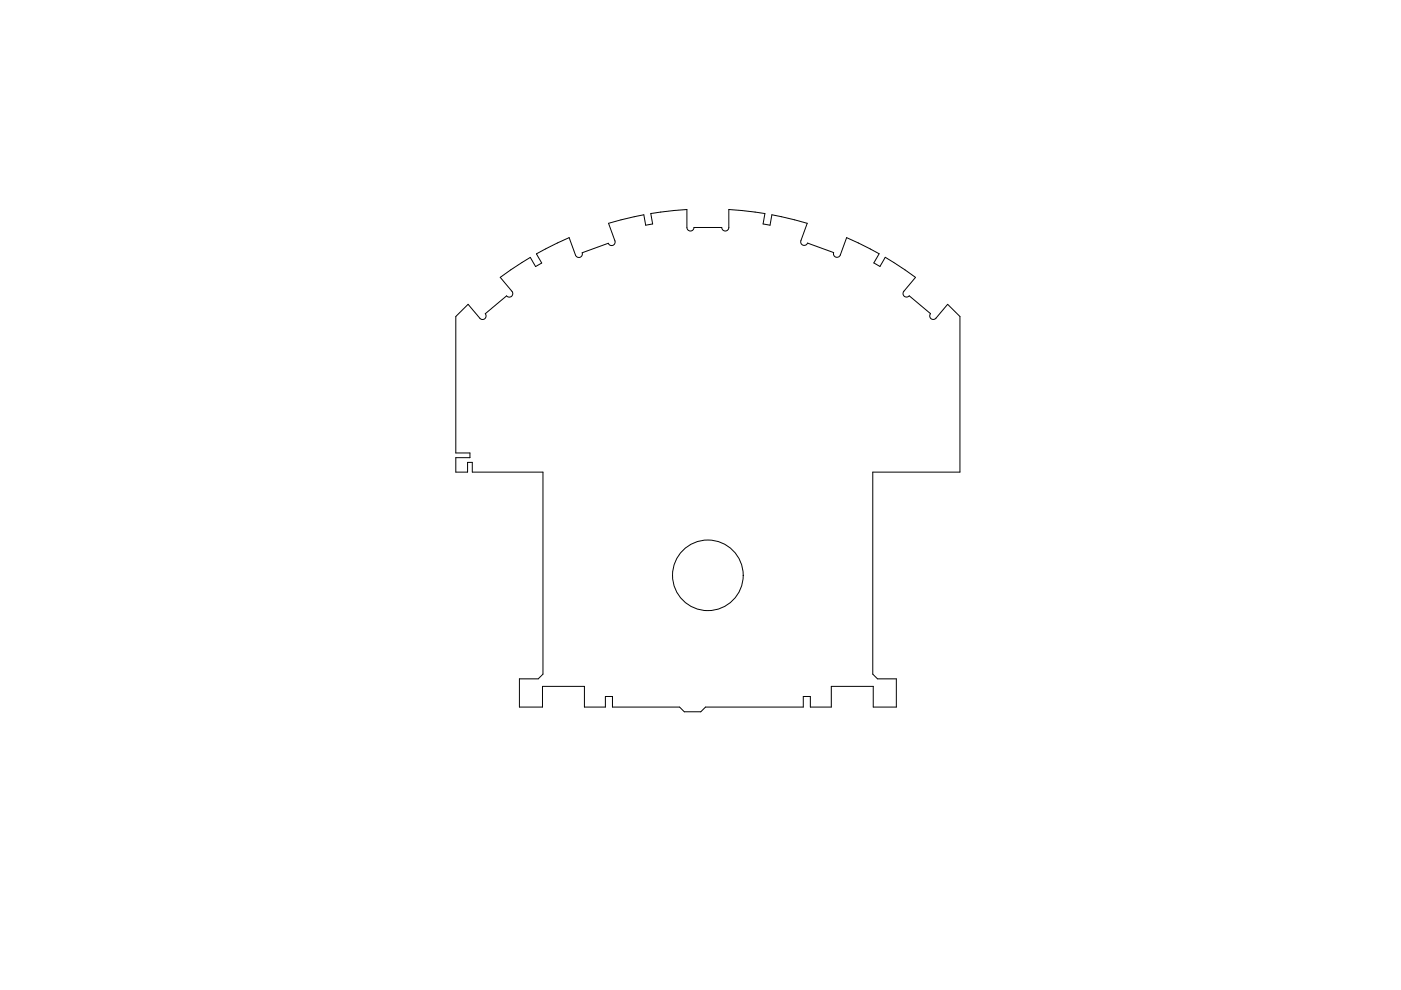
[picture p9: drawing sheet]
<svg xmlns="http://www.w3.org/2000/svg" width="297mm" height="210mm" viewBox="0 0 297 210" stroke-linecap="round" stroke-linejoin="round" font-family="sans-serif">
<g fill="none" stroke="#000" stroke-width=".21">
<path d="M120.7 50.4l1.3 3.7a.75 .75 0 0 0 1 .5 .75 .75 0 0 0 .4-1l5.6-2a.75 .75 0 0 0 .9 .4 .75 .75 0 0 0 .5-.9l-1.4-3.8 7.5-1.8 .4 2.2 1.5-.2-.4-2.2 7.6-.9v3.8a.75 .75 0 0 0 .8 .8 .75 .75 0 0 0 .7-.8h5.9a.75 .75 0 0 0 .8 .8 .75 .75 0 0 0 .7-.8v-3.8l7.7 .9-.4 2.2 1.5 .2 .4-2.2 7.4 1.8-1.3 3.7a.75 .75 0 0 0 .5 1 .75 .75 0 0 0 .9-.5l5.6 2.1a.75 .75 0 0 0 .4 .9 .75 .75 0 0 0 1-.4l1.3-3.7M120.7 50.4l-7 3.4 1.2 2-1.3 .7-1.2-1.9-6.3 4.2 2.4 3a.75 .75 0 0 1 0 1 .75 .75 0 0 1-1.1-.1l-4.5 3.8a.75 .75 0 0 1-.1 1.1 .75 .75 0 0 1-1.1-.1l-2.5-3-2.6 2.6v28.9h3v1h-3v3.1h2.5v-2.1h1v2.1h15v42.8l-1 1h-4v6h4.9v-4.4h8.9v4.4h4.5v-2.2h1.5v2.2h14.2l1 1h3.5l1-1h20.7v-2.2h1.5v2.2h4.5v-4.4h8.8v4.4h4.9v-6h-4l-1-1v-42.8h18.5v-33l-2.6-2.6M179.5 50.4l6.9 3.4-1.1 1.9 1.3 .8 1.1-1.9 6.4 4.2M194.1 58.8l-2.5 3a.75 .75 0 0 0 .1 1 .75 .75 0 0 0 1.1-.1l4.5 3.8a.75 .75 0 0 0 .1 1.1 .75 .75 0 0 0 1-.1l2.5-3"/>
<circle cx="150.1" cy="122" r="7.5"/>
</g>
</svg>
